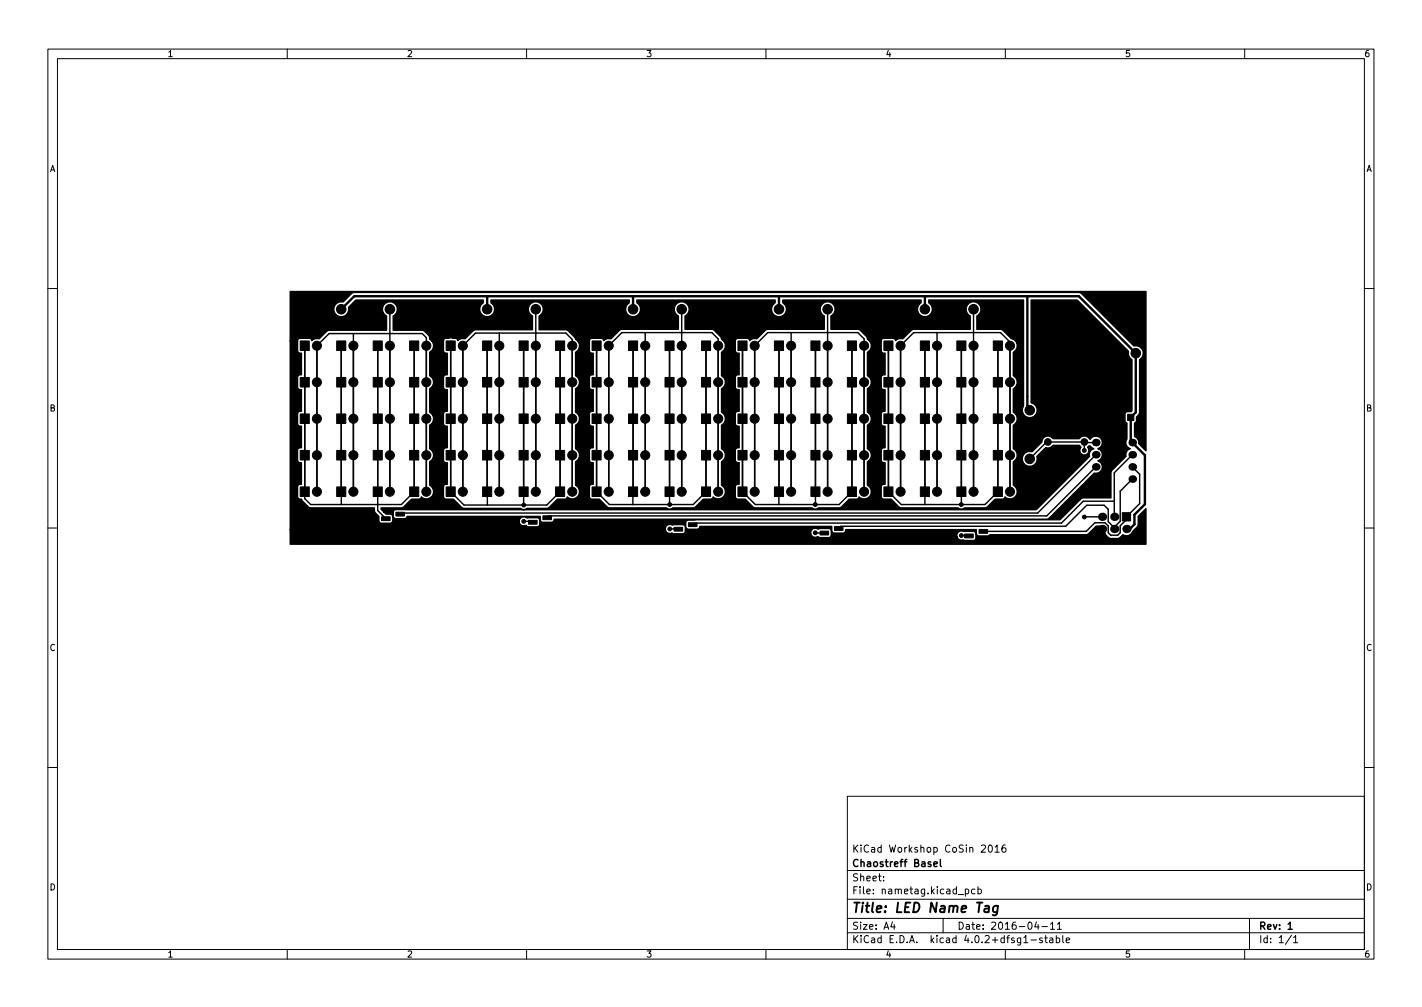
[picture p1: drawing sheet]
<svg xmlns="http://www.w3.org/2000/svg" width="297mm" height="210mm" viewBox="0 0 297 210" stroke-linecap="round" stroke-linejoin="round" font-family="sans-serif">
<defs><g id="words">
<text font-size="2.8" x="178" y="190.6">Title: LED Name Tag</text>
<g font-size="2.1">
<text x="178" y="178">KiCad Workshop CoSin 2016</text>
<text x="178" y="184">Sheet:</text>
<text x="178" y="181">Chaostreff Basel</text>
<text x="178" y="186.7">File: nametag.kicad_pcb</text>
<text x="178" y="196.9">KiCad E.D.A. kicad 4.0.2+dfsg1-stable</text>
<text x="178" y="194.1">Size: A4</text>
<text x="200" y="194.1">Date: 2016-04-11</text>
<text x="263" y="194.1">Rev: 1</text>
<text x="263" y="196.9">Id: 1/1</text>
</g>
<g font-size="1.8">
<text x="35" y="11.9">1</text>
<text x="85" y="11.9">2</text>
<text x="135" y="11.9">3</text>
<text x="185" y="11.9">4</text>
<text x="235" y="11.9">5</text>
<text x="285" y="11.9">6</text>
<text x="10.3" y="35.9">A</text>
<text x="285.3" y="35.9">A</text>
<text x="10.3" y="85.9">B</text>
<text x="285.3" y="85.9">B</text>
<text x="10.3" y="135.9">C</text>
<text x="285.3" y="135.9">C</text>
<text x="10.3" y="185.9">D</text>
<text x="285.3" y="185.9">D</text>
<text x="35" y="199.9">1</text>
<text x="85" y="199.9">2</text>
<text x="135" y="199.9">3</text>
<text x="185" y="199.9">4</text>
<text x="235" y="199.9">5</text>
<text x="285" y="199.9">6</text>
</g>
</g></defs>
<g fill="none" stroke="#000" stroke-width=".21">
<path d="M10 10.2h277v190.1h-277zM12 12.2h273v186.1h-273zM60 10.2v2M110 10.2v2M160 10.2v2M210 10.2v2M260 10.2v2M10 60.2h2M285 60.2h2M10 110.2h2M285 110.2h2M10 160.2h2"/>
<path d="M177 166.3h108v32h-108zM205 176.6l.6-.2 .3 .5-1 1h1M206.6 176.5l.2-.1a.8 .8 0 0 1 .5 .8 .8 .8 0 0 1-.5 .7 1 1 0 0 1-.2-1.4zM207.9 176.9l.4-.5v1.5M207.9 177.9h.8M210 176.4l-.4 .1a1.01 1.01 0 0 0 0 1.4l.5-.1v-.5l-.2-.3h-.3l-.3 .3M285 160.2h2M60 198.3v2M110 198.3v2M160 198.3v2M177 194.8h108M177 191.8h108"/>
<path d="M177 187.8h108M177 181.8h108M184.6 183.8v.1M184.6 183v.1M186.4 192.5l-.3 1h.9M186.8 193v1M197 191.8v3M201.6 185.7l.5-.1 .3 .3-.2 .7h-.6M201.6 185.6v1.5M203.6 185.7l-.4-.1-.3 .3 .2 .7h.5M204.3 185.7l.4-.1 .3 .3-.1 .7h-.6M204.3 185.1v1.5"/>
<path d="M210 198.3v2M215.4 196.3h1.1M216.5 192.5l-.4 1h1M216.9 193v1M217.6 193.5h1.2M217.7 195.9l-.3-.1-.3 .2 .1 .3 .5 .1v.4h-.6M218.2 195.8h.6M218.4 195.3v1.3l.4 .2M219.3 195.9h.6v.9M219.4 193l.5-.5v1.5M219.4 194h.9M219.9 196.2l-.5 .1-.2 .2 .2 .3h.5"/>
<path d="M220.6 195.9l.5-.1 .3 .3-.2 .7h-.6M220.6 195.3v1.5M220.9 193l.4-.5v1.5M220.9 194h.8M222 195.3v1.3l.2 .2M222.7 196.3l.7-.1v-.3l-.5-.1-.2 .2 .1 .8h.6M260 198.3v2M261 191.8v6.5M269.8 195.3l-1.3 1.9M270.2 195.8l.4-.5v1.5M270.2 196.8h.9"/>
</g>
<g fill="none" stroke="#000" stroke-width=".3">
<path d="M63.7 72.2v31.9l1.2 1.2h18.9l2.7-2.6v-30.5M71.3 72.2v33.1M73.8 69.6v33.1M78.9 72.2v34.4l1.7 1.7M81.4 64.6v38.1M94.1 71.2v31.5l2.8 2.7h17.3l2.8-2.7v-30.5M101.8 72.2v33.2M104.3 69.5v33.2M109.4 72.2v33.2M111.9 64.6v38.1M124.6 72.2v30.5l2.7 2.6h17.5l2.7-2.6v-30.5M132.2 72.2v33.1"/>
<path d="M134.7 69.4l.1 33.3M139.9 72.2v33.1M142.4 64.6v38.1M155.1 72.2v30.5l2.7 2.6h17.5l2.7-2.6v-30.5M162.7 72.2v33.1M165.3 69.4v33.3M170.3 72.2v33.1M172.9 64.6v38.1M185.6 72.2v30.5l2.7 2.6h17.5l2.6-2.6v-30.5M193.2 72.2v33.1M195.7 69.4v33.3M200.8 72.2v33.1"/>
<path d="M203.4 64.6v38.1M226.5 92.3v1.7M226.5 92.3h.1M226.5 92.3h-7.9l-3.5 3.5M226.5 92.3l.1 .1h2.3M228.9 97.5l-10.2 10.2h-104.1l-.2 .2M228.9 97.5h.1M228.9 94.9l-12.1 12.2h-132.8l-.3 .3M236.5 94.9l-3.7 3.8v9.2M236.5 97.5l1.6 1.5v6.1l-2.8 2.8v.6l-1.3 1.3v1.4l-.5 .5h-1.5l-.5-.5v-1.4l-.7-.7h-2.1l-1.8 1.8h-21.5M66.2 102.7v-30.5l2.5-2.6h19.5l.9 .9v32.2M71.3 102.7h.1"/>
<path d="M96.7 102.7v-30.5l2.6-2.7h18.9l1.3 1.4v31.8M101.8 102.7h.1M109.4 105.4h.1M109.4 108.8l1.9 .1M127.2 102.7v-30.5l2.7-2.8h18.8l1.3 1.4v31.9M139.9 110.4l1.8 .1M157.6 102.7v-30.5l2.8-2.8h18.8l1.3 1.3v32M162.7 102.7h.1M172.1 111.2l.1 .1-1.9-.1M188.1 102.7v-30.5l2.8-2.8h18.1l2 2v31.3M200.8 111.8l1.6 .1M230.2 107.9h-3.7"/>
<path d="M232.8 104.6h-6.5l-4.6 4.6h-76.2M232.8 110.2l-1.3-1.3v-2.6l-.9-.8h-3.6l-4.4 4.4h-47l-.4 .4M236.5 100l-2.5 2.5v6.3l-1.2 1.3v.3M196.4 179.4v1.3l.2 .2M195.1 180.4l.7-.1-.1-.3-.4-.1-.2 .2v.8h.6M269.1 194h.8"/>
</g>
<path d="M205.8 189.2h.7v1.3M206.6 189.6l-.7 .1a.4 .4 0 0 0-.3 .3 .4 .4 0 0 0 .2 .5l.7-.1M208.5 189.2a.66 .66 0 0 0-1 .3l-.1 .6 .1 .3h.8M208.5 189.1l-.2 1.6-.5 .4-.4-.1" fill="none" stroke="#000" stroke-width=".4"/>
<g fill="#000" stroke="#000" stroke-width=".21">
<path d="M62.7 71.2h1.9v2h-1.9zM70.3 71.2h1.9v2h-1.9zM78 71.2h1.8v2h-1.8zM85.6 71.2h1.9v2h-1.9zM93.2 71.2h1.9v2h-1.9zM100.8 71.2h1.9v2h-1.9zM108.4 71.2h1.9v2h-1.9zM116.1 71.2h1.8v2h-1.8zM123.7 71.2h1.9v2h-1.9zM131.3 71.2h1.9v2h-1.9zM138.9 71.2h1.9v2h-1.9zM146.5 71.2h1.9v2h-1.9z"/>
<path d="M154.2 71.2h1.8v2h-1.8zM161.8 71.2h1.9v2h-1.9zM169.4 71.2h1.9v2h-1.9zM177 71.2h1.9v2h-1.9zM184.6 71.2h1.9v2h-1.9zM192.3 71.2h1.8v2h-1.8zM199.9 71.2h1.9v2h-1.9zM207.5 71.2h1.9v2h-1.9zM62.7 94h1.9v2h-1.9zM62.7 86.4h1.9v2h-1.9zM62.7 78.8h1.9v2h-1.9zM70.3 94h1.9v2h-1.9z"/>
<path d="M70.3 86.4h1.9v2h-1.9zM70.3 78.8h1.9v2h-1.9zM78 94h1.8v2h-1.8zM78 86.4h1.8v2h-1.8zM78 78.8h1.8v2h-1.8zM85.6 94h1.9v2h-1.9zM85.6 86.4h1.9v2h-1.9zM85.6 78.8h1.9v2h-1.9zM93.2 94h1.9v2h-1.9zM93.2 86.4h1.9v2h-1.9zM93.2 78.8h1.9v2h-1.9zM100.8 94h1.9v2h-1.9z"/>
<path d="M100.8 86.4h1.9v2h-1.9zM100.8 78.8h1.9v2h-1.9zM108.4 94h1.9v2h-1.9zM108.4 86.4h1.9v2h-1.9zM108.4 78.8h1.9v2h-1.9zM116.1 94h1.8v2h-1.8zM116.1 86.4h1.8v2h-1.8zM116.1 78.8h1.8v2h-1.8zM123.7 94h1.9v2h-1.9zM123.7 86.4h1.9v2h-1.9zM123.7 78.8h1.9v2h-1.9zM131.3 94h1.9v2h-1.9z"/>
<path d="M131.3 86.4h1.9v2h-1.9zM131.3 78.8h1.9v2h-1.9zM138.9 94h1.9v2h-1.9zM138.9 86.4h1.9v2h-1.9zM138.9 78.8h1.9v2h-1.9zM146.5 94h1.9v2h-1.9zM146.5 86.4h1.9v2h-1.9zM146.5 78.8h1.9v2h-1.9zM154.2 94h1.8v2h-1.8zM154.2 86.4h1.8v2h-1.8zM154.2 78.8h1.8v2h-1.8zM161.8 94h1.9v2h-1.9z"/>
<path d="M161.8 86.4h1.9v2h-1.9zM161.8 78.8h1.9v2h-1.9zM169.4 94h1.9v2h-1.9zM169.4 86.4h1.9v2h-1.9zM169.4 78.8h1.9v2h-1.9zM177 94h1.9v2h-1.9zM177 86.4h1.9v2h-1.9zM177 78.8h1.9v2h-1.9zM184.6 94h1.9v2h-1.9zM184.6 86.4h1.9v2h-1.9zM184.6 78.8h1.9v2h-1.9zM192.3 94h1.8v2h-1.8z"/>
<path d="M192.3 86.4h1.8v2h-1.8zM192.3 78.8h1.8v2h-1.8zM199.9 94h1.9v2h-1.9zM199.9 86.4h1.9v2h-1.9zM199.9 78.8h1.9v2h-1.9zM207.5 94h1.9v2h-1.9zM207.5 86.4h1.9v2h-1.9zM207.5 78.8h1.9v2h-1.9zM235.5 86.5h1.3v1.3h-1.3zM62.7 101.7h1.9v2h-1.9zM70.3 101.7h1.9v2h-1.9zM79.7 107.9h1.8v.8h-1.8z"/>
<path d="M78 101.7h1.8v2h-1.8zM82.7 106.9h1.8v.8h-1.8zM82.7 108.8h1.8v.8h-1.8zM85.6 101.7h1.9v2h-1.9zM93.2 101.7h1.9v2h-1.9zM100.8 101.7h1.9v2h-1.9zM108.4 101.7h1.9v2h-1.9zM110.4 108.6h1.8v.8h-1.8zM113.4 107.7h1.8v.8h-1.8zM113.4 109.6h1.8v.8h-1.8zM116.1 101.7h1.8v2h-1.8zM123.7 101.7h1.9v2h-1.9z"/>
<path d="M131.3 101.7h1.9v2h-1.9zM140.8 110.1h1.8v.8h-1.8zM138.9 101.7h1.9v2h-1.9zM143.8 109.1h1.8v.8h-1.8zM143.8 111h1.8v.8h-1.8zM146.5 101.7h1.9v2h-1.9zM154.2 101.7h1.8v2h-1.8zM161.8 101.7h1.9v2h-1.9zM169.4 101.7h1.9v2h-1.9zM171.3 110.9h1.8v.8h-1.8zM174.3 109.9h1.8v.8h-1.8zM174.3 111.8h1.8v.8h-1.8z"/>
<path d="M177 101.7h1.9v2h-1.9zM184.6 101.7h1.9v2h-1.9zM192.3 101.7h1.8v2h-1.8zM201.5 111.5h1.8v.8h-1.8zM199.9 101.7h1.9v2h-1.9zM204.5 110.5h1.8v.8h-1.8zM204.5 112.4h1.8v.8h-1.8zM207.5 101.7h1.9v2h-1.9zM234.4 107h1.8v1.8h-1.8z"/>
<circle cx="66.2" cy="79.8" r=".95"/>
<circle cx="66.2" cy="72.2" r=".95"/>
<circle cx="71.3" cy="64.6" r="1"/>
<circle cx="73.8" cy="79.8" r=".95"/>
<circle cx="73.8" cy="72.2" r=".95"/>
<circle cx="81.4" cy="64.6" r="1"/>
<circle cx="81.4" cy="72.2" r=".95"/>
<circle cx="81.4" cy="79.8" r=".95"/>
<circle cx="89.1" cy="79.8" r=".95"/>
<circle cx="89.1" cy="72.2" r=".95"/>
<circle cx="96.7" cy="72.2" r=".95"/>
<circle cx="96.7" cy="79.8" r=".95"/>
<circle cx="101.8" cy="64.6" r="1"/>
<circle cx="104.3" cy="79.8" r=".95"/>
<circle cx="104.3" cy="72.2" r=".95"/>
<circle cx="111.9" cy="64.6" r="1"/>
<circle cx="111.9" cy="79.8" r=".95"/>
<circle cx="111.9" cy="72.2" r=".95"/>
<circle cx="119.5" cy="72.2" r=".95"/>
<circle cx="119.5" cy="79.8" r=".95"/>
<circle cx="127.2" cy="79.8" r=".95"/>
<circle cx="127.2" cy="72.2" r=".95"/>
<circle cx="132.2" cy="64.6" r="1"/>
<circle cx="134.8" cy="79.8" r=".95"/>
<circle cx="134.8" cy="72.2" r=".95"/>
<circle cx="142.4" cy="64.6" r="1"/>
<circle cx="142.4" cy="72.2" r=".95"/>
<circle cx="142.4" cy="79.8" r=".95"/>
<circle cx="150" cy="79.8" r=".95"/>
<circle cx="150" cy="72.2" r=".95"/>
<circle cx="157.6" cy="79.8" r=".95"/>
<circle cx="157.6" cy="72.2" r=".95"/>
<circle cx="162.7" cy="64.6" r="1"/>
<circle cx="165.3" cy="79.8" r=".95"/>
<circle cx="165.3" cy="72.2" r=".95"/>
<circle cx="172.9" cy="64.6" r="1"/>
<circle cx="172.9" cy="79.8" r=".95"/>
<circle cx="172.9" cy="72.2" r=".95"/>
<circle cx="180.5" cy="79.8" r=".95"/>
<circle cx="180.5" cy="72.2" r=".95"/>
<circle cx="188.1" cy="72.2" r=".95"/>
<circle cx="188.1" cy="79.8" r=".95"/>
<circle cx="193.2" cy="64.6" r="1"/>
<circle cx="195.7" cy="79.8" r=".95"/>
<circle cx="195.7" cy="72.2" r=".95"/>
<circle cx="203.4" cy="64.6" r="1"/>
<circle cx="203.4" cy="79.8" r=".95"/>
<circle cx="203.4" cy="72.2" r=".95"/>
<circle cx="211" cy="72.2" r=".95"/>
<circle cx="211" cy="79.8" r=".95"/>
<circle cx="217.2" cy="73.7" r="1"/>
<circle cx="237.2" cy="73.7" r="1"/>
<circle cx="66.2" cy="95" r=".95"/>
<circle cx="66.2" cy="87.4" r=".95"/>
<circle cx="73.8" cy="87.4" r=".95"/>
<circle cx="73.8" cy="95" r=".95"/>
<circle cx="81.4" cy="95" r=".95"/>
<circle cx="81.4" cy="87.4" r=".95"/>
<circle cx="89.1" cy="87.4" r=".95"/>
<circle cx="89.1" cy="95" r=".95"/>
<circle cx="96.7" cy="95" r=".95"/>
<circle cx="96.7" cy="87.4" r=".95"/>
<circle cx="104.3" cy="87.4" r=".95"/>
<circle cx="104.3" cy="95" r=".95"/>
<circle cx="111.9" cy="95" r=".95"/>
<circle cx="111.9" cy="87.4" r=".95"/>
<circle cx="119.5" cy="87.4" r=".95"/>
<circle cx="119.5" cy="95" r=".95"/>
<circle cx="127.2" cy="95" r=".95"/>
<circle cx="127.2" cy="87.4" r=".95"/>
<circle cx="134.8" cy="95" r=".95"/>
<circle cx="134.8" cy="87.4" r=".95"/>
<circle cx="142.4" cy="87.4" r=".95"/>
<circle cx="142.4" cy="95" r=".95"/>
<circle cx="150" cy="95" r=".95"/>
<circle cx="150" cy="87.4" r=".95"/>
<circle cx="157.6" cy="95" r=".95"/>
<circle cx="157.6" cy="87.4" r=".95"/>
<circle cx="165.3" cy="87.4" r=".95"/>
<circle cx="165.3" cy="95" r=".95"/>
<circle cx="172.9" cy="95" r=".95"/>
<circle cx="172.9" cy="87.4" r=".95"/>
<circle cx="180.5" cy="87.4" r=".95"/>
<circle cx="180.5" cy="95" r=".95"/>
<circle cx="188.1" cy="87.4" r=".95"/>
<circle cx="188.1" cy="95" r=".95"/>
<circle cx="195.7" cy="95" r=".95"/>
<circle cx="195.7" cy="87.4" r=".95"/>
<circle cx="203.4" cy="95" r=".95"/>
<circle cx="203.4" cy="87.4" r=".95"/>
<circle cx="211" cy="87.4" r=".95"/>
<circle cx="211" cy="95" r=".95"/>
<circle cx="215.1" cy="95.8" r="1"/>
<circle cx="215.1" cy="85.6" r="1"/>
<circle cx="218.9" cy="87.2" r=".7"/>
<circle cx="218.9" cy="92.3" r=".7"/>
<circle cx="226.5" cy="94" r=".4"/>
<circle cx="226.5" cy="87.2" r=".7"/>
<circle cx="226.5" cy="92.3" r=".7"/>
<circle cx="233.7" cy="87.1" r=".65"/>
<circle cx="66.2" cy="102.7" r=".95"/>
<circle cx="73.8" cy="102.7" r=".95"/>
<circle cx="81.4" cy="102.7" r=".95"/>
<circle cx="89.1" cy="102.7" r=".95"/>
<circle cx="96.7" cy="102.7" r=".95"/>
<circle cx="104.3" cy="102.7" r=".95"/>
<circle cx="109.4" cy="105.4" r=".4"/>
<circle cx="109.4" cy="108.8" r=".4"/>
<circle cx="111.9" cy="102.7" r=".95"/>
<circle cx="119.5" cy="102.7" r=".95"/>
<circle cx="127.2" cy="102.7" r=".95"/>
<circle cx="134.8" cy="102.7" r=".95"/>
<circle cx="139.9" cy="105.3" r=".4"/>
<circle cx="139.9" cy="110.4" r=".4"/>
<circle cx="142.4" cy="102.7" r=".95"/>
<circle cx="150" cy="102.7" r=".95"/>
<circle cx="157.6" cy="102.7" r=".95"/>
<circle cx="165.3" cy="102.7" r=".95"/>
<circle cx="170.3" cy="111.2" r=".4"/>
<circle cx="170.3" cy="105.3" r=".4"/>
<circle cx="172.9" cy="102.7" r=".95"/>
<circle cx="180.5" cy="102.7" r=".95"/>
<circle cx="188.1" cy="102.7" r=".95"/>
<circle cx="195.7" cy="102.7" r=".95"/>
<circle cx="200.8" cy="105.3" r=".4"/>
<circle cx="200.8" cy="111.8" r=".4"/>
<circle cx="203.4" cy="102.7" r=".95"/>
<circle cx="211" cy="102.7" r=".95"/>
<circle cx="226.5" cy="107.9" r=".4"/>
</g>
<g fill="#000">
<circle cx="228.9" cy="94.9" r=".8"/>
<circle cx="228.9" cy="92.4" r=".8"/>
<circle cx="228.9" cy="97.5" r=".8"/>
<circle cx="236.5" cy="94.9" r=".8"/>
<circle cx="236.5" cy="92.4" r=".8"/>
<circle cx="236.5" cy="97.5" r=".8"/>
<circle cx="228.9" cy="100" r=".8"/>
<circle cx="230.2" cy="107.9" r=".86"/>
<circle cx="230.2" cy="110.4" r=".86"/>
<circle cx="232.8" cy="110.4" r=".86"/>
<circle cx="232.8" cy="107.9" r=".86"/>
<circle cx="235.3" cy="110.4" r=".86"/>
<circle cx="236.5" cy="100" r=".8"/>
</g>
<path d="M71.3 64.6l2.7-2.8h151.4l11.8 11.9v12.4l-1 1v5l3 2.9v10.3l-2.2 2.2v2l-1 .9h-.7M101.8 61.8v2.8M132.3 61.8l-.1 2.8M162.7 61.8v2.8M193.3 61.8l-.1 2.8M214.6 61.8v23.3l.5 .5M217.3 73.7h3l13.4 13.4v8.1l-4.8 4.8v.5l-2.5 2.5" fill="none" stroke="#000" stroke-width=".5"/>
<path d="M60.6 60.9h178.8v33.2l-1.5-1.5v-.2a1.31 1.31 0 0 0-.9-1.3v-2.8l.4-.3a1.39 1.39 0 0 1 .6-1.6l.1-11.3a1.57 1.57 0 0 0 .6-2 1.57 1.57 0 0 0-1.8-.9l-11-10.9-.5-.3h-151.4l-.6 .3-1.8 1.7a1.58 1.58 0 0 0-1.9 1.5 1.58 1.58 0 0 0 1.7 1.6 1.58 1.58 0 0 0 1.4-1.9l1.5-1.6h26.7l-.1 .7a1.58 1.58 0 0 0-.3 2.3 1.58 1.58 0 0 0 2.4 0 1.58 1.58 0 0 0-.4-2.4v-.6h28.8v.7a1.58 1.58 0 0 0-.3 2.3 1.58 1.58 0 0 0 2.3 0 1.58 1.58 0 0 0-.4-2.4v-.6h28.9l-.1 .7a1.58 1.58 0 0 0-.3 2.3 1.58 1.58 0 0 0 2.4 0 1.58 1.58 0 0 0-.4-2.4v-.6h28.9l-.1 .7a1.58 1.58 0 0 0-.3 2.3 1.58 1.58 0 0 0 2.4 0 1.58 1.58 0 0 0-.4-2.4v-.6h19.8v22.2a1.58 1.58 0 0 0 .6 2.3 1.58 1.58 0 0 0 2.2-.9 1.58 1.58 0 0 0-1.2-2.1v-21.5h9.6l10.7 10.8a1.53 1.53 0 0 0 .8 1.7v10.7l-.2 .1-1 .1-.3 .5v1.5l.4 .3v3.4l-.2 .2a1.32 1.32 0 0 0 .9 1.8 1.27 1.27 0 0 0-.9 1.6l-3.1 3.1v5.5l-6.1 .1-4.6 4.5-77.6 .1a.56 .56 0 0 0-.6 .5l.1 1.1 .3 .3h2a.56 .56 0 0 0 .6-.6h27.5l.1 1.1 .3 .3h2a.59 .59 0 0 0 .6-.7h27.2v.7a.56 .56 0 0 0 .6 .6h1.8l.5-.3h20.1l.5-.2 1.6-1.6h1.5l.3 .3 .1 1.4a1.75 1.75 0 0 0 1.1 .9h1.7l.8-.8 .3 .2a1.4 1.4 0 0 0 1.8-.8l1.1-1.2 .1-2 1.6-1.6v7.4h-178.8v-3h78.4a.98 .98 0 0 0 1.4 .7l.4 .2 28.5-.1 .2 .4a1.23 1.23 0 0 0 1.4 .3l.4 .2h1.8l.5-.3h26.3l.1 .4a.92 .92 0 0 0 1.1 .3l.4 .2 2-.1 .3-.3 .1-1a.56 .56 0 0 0-.6-.6l-2 .1-.3-.1a.97 .97 0 0 0-1.1 1.1h-26.3l.1-1.1a.56 .56 0 0 0-.6-.6h-1.8l-.4 .2a.96 .96 0 0 0-1.1-.1 .96 .96 0 0 0-.5 1h-26.5l.3-.3 .1-1a.56 .56 0 0 0-.6-.6l-2.1 .1a.97 .97 0 0 0-1.1 0 .97 .97 0 0 0-.4 1h-78.4v-39.4h1.5v2a.61 .61 0 0 0 .9 .5v4.5h-.3a.56 .56 0 0 0-.6 .6l.1 2.2 .3 .3 .5 .1v4.5h-.3a.56 .56 0 0 0-.6 .5l.1 2.2 .3 .3 .5 .1v4.5h-.3a.56 .56 0 0 0-.6 .5l.1 2.3 .3 .3h.5v4.5h-.3a.56 .56 0 0 0-.6 .6l.1 2.2a.67 .67 0 0 0 .8 .3l.2 .4 1.2 1.2 .5 .2h13.3l.1 .9 .8 .9v.9a.56 .56 0 0 0 .6 .6h1.8l.4-.3h26.5l.2 .4a.95 .95 0 0 0 1.3 .3l.5 .3h1.8a.56 .56 0 0 0 .6-.6l-.1-1-.3-.3h-2.2a1.02 1.02 0 0 0-1.2-.1 1.02 1.02 0 0 0-.6 1h-26.5l.2-1.1a.56 .56 0 0 0-.6-.6h-.9l-.4-.4h1.9v.8a.56 .56 0 0 0 .6 .6h2l.3-.5h27.8l.1 .9 .3 .3 2 .1a.57 .57 0 0 0 .6-.7h102.9l.5-.2 9.4-9.4a1.33 1.33 0 0 0 1.6-.9 1.33 1.33 0 0 0-.9-1.7 1.32 1.32 0 0 0 1-1.3 1.32 1.32 0 0 0-1-1.2 1.35 1.35 0 0 0 .7-2.2 1.35 1.35 0 0 0-2.3 .2l-.1-.1a1.27 1.27 0 0 0-2.2 0h-5.5a1.26 1.26 0 0 0-1.4-.5 1.26 1.26 0 0 0-.9 1.2l-2 2h-.2a1.57 1.57 0 0 0-1.9 1.4 1.57 1.57 0 0 0 1.8 1.7 1.57 1.57 0 0 0 1.3-2.1l1.8-1.8h.2a1.27 1.27 0 0 0 1.4-.5h5.4l.4 .4a.97 .97 0 0 0 .1 1.4 .97 .97 0 0 0 1.3-.1 .97 .97 0 0 0 0-1.3l.3-.3h.2l.8 .6a1.27 1.27 0 0 0-.9 1.6l-11.1 11.1h-133.8a.56 .56 0 0 0-.6 .5h-1.9l-.6-.6v-.3h4.5l1.8-1.8h1.8l.3-.5a1.51 1.51 0 0 0 2.3-.1 1.51 1.51 0 0 0-.5-2.3v-4.9l.1-.1a1.5 1.5 0 0 0-.1-2.6v-4.9l.1-.1a1.5 1.5 0 0 0-.1-2.6v-5h.1a1.5 1.5 0 0 0-.1-2.6v-5h.1a1.49 1.49 0 0 0 .3-2.3h2.4v2a.61 .61 0 0 0 .8 .5v4.5h-.2a.56 .56 0 0 0-.6 .6l.1 2.2 .3 .3 .4 .1v4.5h-.2a.56 .56 0 0 0-.6 .5l.1 2.2 .3 .3 .4 .1v4.5h-.2a.56 .56 0 0 0-.6 .5l.1 2.3 .3 .3h.4v4.5h-.2a.56 .56 0 0 0-.6 .6v2l.2 .4 .4 .1h1.5l2 1.9h12.1a.9 .9 0 0 0 1.2 0h4.5l1.9-1.9h1.8l.3-.5 .2 .2a1.52 1.52 0 0 0 2.1-.4 1.52 1.52 0 0 0-.6-2.2v-4.9l.2-.1a1.5 1.5 0 0 0-.2-2.6v-4.9l.2-.1a1.5 1.5 0 0 0-.2-2.6v-5h.2a1.5 1.5 0 0 0-.2-2.6v-5h.2a1.49 1.49 0 0 0 .3-2.3h2.4v2a.61 .61 0 0 0 .8 .5v4.5h-.2a.56 .56 0 0 0-.6 .6v2.2l.4 .3 .4 .1v4.5h-.2a.56 .56 0 0 0-.6 .5v2.2l.4 .3 .4 .1v4.5h-.2a.56 .56 0 0 0-.6 .5v2.3l.4 .3h.4v4.5h-.2a.56 .56 0 0 0-.6 .6v2l.2 .4 .4 .1h1.5l1.8 1.8h12.3a.9 .9 0 0 0 1.2 0h4.6l1.8-1.8h1.7l.4-.5 .2 .2a1.52 1.52 0 0 0 2.1-.4 1.52 1.52 0 0 0-.6-2.2v-4.9l.2-.1a1.5 1.5 0 0 0-.2-2.6v-4.9l.2-.1a1.5 1.5 0 0 0-.2-2.6v-5h.2a1.5 1.5 0 0 0-.2-2.6v-5h.2a1.49 1.49 0 0 0 .2-2.3h2.5v2a.61 .61 0 0 0 .8 .5v4.5h-.2a.56 .56 0 0 0-.6 .6v2.2l.3 .3 .5 .1v4.5h-.2a.56 .56 0 0 0-.6 .5v2.2l.3 .3 .5 .1v4.5h-.2a.56 .56 0 0 0-.6 .5v2.3l.3 .3h.5v4.5h-.2a.56 .56 0 0 0-.6 .6v2l.1 .4 .5 .1h1.5l1.8 1.8h12.2a.9 .9 0 0 0 1.2 0h4.6l1.9-1.8h1.7l.4-.5 .1 .2a1.52 1.52 0 0 0 2.2-.4 1.52 1.52 0 0 0-.6-2.2v-4.9l.1-.1a1.5 1.5 0 0 0-.1-2.6v-4.9l.1-.1a1.5 1.5 0 0 0-.1-2.6v-5h.1a1.5 1.5 0 0 0-.1-2.6v-5h.1a1.49 1.49 0 0 0 .3-2.3h2.5v2a.61 .61 0 0 0 .8 .5v4.5h-.3a.56 .56 0 0 0-.5 .6v2.2l.3 .3 .5 .1v4.5h-.3a.56 .56 0 0 0-.5 .5v2.2l.3 .3 .5 .1v4.5h-.3a.56 .56 0 0 0-.5 .5v2.3l.3 .3h.5v4.5h-.3a.56 .56 0 0 0-.5 .6v2l.1 .4 .4 .1h1.6l1.8 1.8h12.2a.9 .9 0 0 0 1.2 0h4.6l1.9-1.8h1.7l.3-.5 .2 .2a1.52 1.52 0 0 0 2.2-.4 1.52 1.52 0 0 0-.6-2.2v-4.9l.1-.1a1.5 1.5 0 0 0-.1-2.6v-4.9l.1-.1a1.5 1.5 0 0 0-.1-2.6v-5h.1a1.5 1.5 0 0 0-.1-2.6v-5h.1a1.52 1.52 0 0 0 .7-1.6 1.52 1.52 0 0 0-1.3-1.2l-1.9-1.9-5.2-.1v-2.7l.1-.1a1.57 1.57 0 0 0 .3-2.4 1.57 1.57 0 0 0-2.4 .1 1.57 1.57 0 0 0 .6 2.4v2.7h-11.8l-.5 .3-1.8 1.8-.8-.1-.7 .4-.2-.3-.4-.2h-1.9a.56 .56 0 0 0-.5 .6h-2.5l-.4-.3-.2-.6-1.5-1.5-5.9-.1v-2.7a1.57 1.57 0 0 0 .5-2.4 1.57 1.57 0 0 0-2.4 0 1.57 1.57 0 0 0 .5 2.4v2.7h-11.8l-.5 .3-1.8 1.8a1.36 1.36 0 0 0-1.5 .3l-.1-.3-.5-.2h-1.8l-.4 .2-.2 .4h-2.5l-.4-.3-.2-.6-1.5-1.5-5.9-.1v-2.7a1.57 1.57 0 0 0 .5-2.4 1.57 1.57 0 0 0-2.4 0 1.57 1.57 0 0 0 .5 2.4v2.7h-11.8l-.5 .3-1.8 1.8-.7-.1-.8 .4-.1-.3-.4-.2h-1.9a.56 .56 0 0 0-.6 .6h-2.4l-2.2-2.3-5.9-.1v-2.8a1.57 1.57 0 0 0 .5-2.4 1.57 1.57 0 0 0-2.4 0 1.57 1.57 0 0 0 .5 2.4v2.8h-11.9l-.5 .3-1.7 1.7-.7-.1-.8 .4-.3-.4a4.3 4.3 0 0 0-2.3 0l-.4 .5h-2.4a.73 .73 0 0 1-.5-1 2.39 2.39 0 0 0-1.5-1.3h-6.1v-2.9a1.57 1.57 0 0 0 .6-2.4 1.57 1.57 0 0 0-2.5 0 1.57 1.57 0 0 0 .5 2.4v2.9h-12l-.5 .3-1.6 1.6-.7-.1-.7 .4-.2-.3-.4-.2h-1.9a.56 .56 0 0 0-.6 .6h-1.5z" fill="#000" stroke="#000" stroke-width=".3"/>
<use href="#words"/>
</svg>
